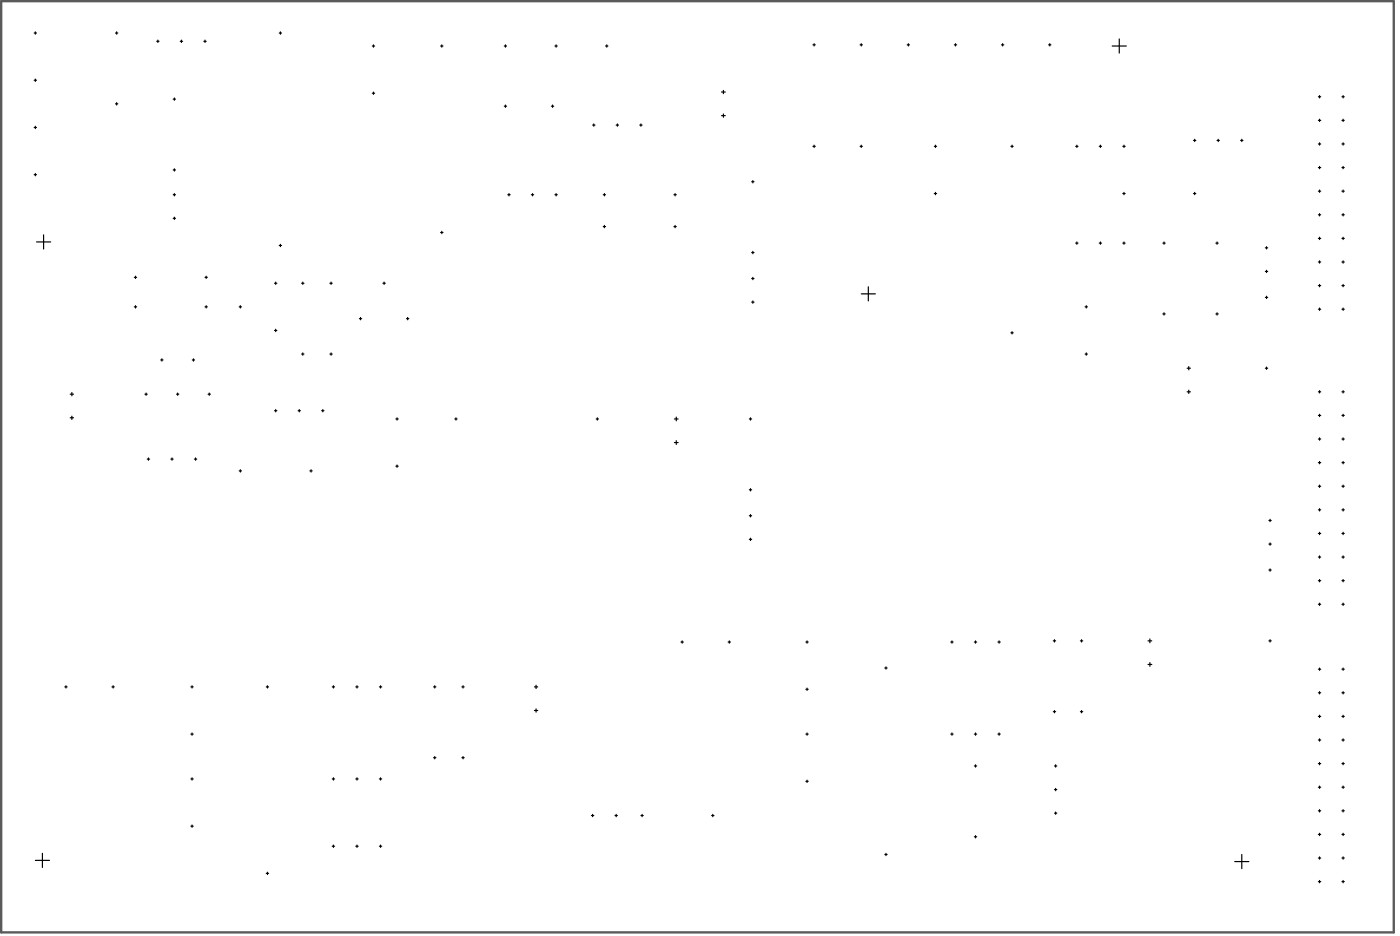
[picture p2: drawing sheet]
<svg xmlns="http://www.w3.org/2000/svg" width="501mm" height="335mm" viewBox="0 0 501 335" stroke-linecap="round" stroke-linejoin="round" font-family="sans-serif">
<path d="M.4 .4h498.3v333.1h-498.3z" fill="none" stroke="#5a5a5a" stroke-width=".84"/>
<g fill="none" stroke="#000" stroke-width=".42">
<path d="M12.2 11.8h.9M12.6 11.4v.8M41.3 11.8h.9M41.7 11.4v.8M56.1 14.8h.8M56.5 14.3v.9M64.5 14.8h.8M64.9 14.3v.9M72.9 14.8h.9M73.4 14.3v.9M99.9 11.8h.9M100.3 11.4v.8"/>
<path d="M133.2 16.5h.9M133.6 16v.9M157.7 16.5h.8M158.1 16v.9M180.4 16.5h.9M180.9 16v.9M198.6 16.5h.8M199 16v.9M216.7 16.5h.8M217.1 16v.9M290.9 16h.8M291.3 15.6v.9"/>
<path d="M307.7 16h.9M308.2 15.6v.9M324.6 16h.9M325 15.6v.9M341.5 16h.8M341.9 15.6v.9M358.3 16h.9M358.8 15.6v.9M375.2 16h.8M375.6 15.6v.9M398 16.5h5M400.5 13.9v5.1"/>
<path d="M12.2 28.7h.9M12.6 28.3v.8M41.3 37.1h.9M41.7 36.7v.9M62 35.5h.8M62.4 35v.9M133.2 33.3h.9M133.6 32.9v.9M180.4 38h.9M180.9 37.6v.8M197.3 38h.8M197.7 37.6v.8"/>
<path d="M258.2 32.9h1.3M258.8 32.3v1.2M471.7 34.6h.9M472.2 34.2v.8M480.2 34.6h.8M480.6 34.2v.8M12.2 45.6h.9M12.6 45.2v.8M212 44.7h.9M212.5 44.3v.9M220.5 44.7h.8M220.9 44.3v.9"/>
<path d="M228.9 44.7h.9M229.3 44.3v.9M258.2 41.4h1.3M258.8 40.8v1.2M290.9 52.3h.8M291.3 51.9v.9M307.7 52.3h.9M308.2 51.9v.9M334.3 52.3h.8M334.7 51.9v.9M361.7 52.3h.8M362.1 51.9v.9"/>
<path d="M384.9 52.3h.8M385.3 51.9v.9M393.3 52.3h.9M393.7 51.9v.9M401.8 52.3h.8M402.2 51.9v.9M427.1 50.2h.8M427.5 49.8v.9M435.5 50.2h.8M435.9 49.8v.9M443.9 50.2h.9M444.3 49.8v.9"/>
<path d="M471.7 43.1h.9M471.7 51.5h.9M471.7 59.9h.9M472.2 42.6v.9M472.2 51.1v.8M472.2 59.5v.9M480.2 43.1h.8M480.2 51.5h.8M480.2 59.9h.8M480.6 42.6v.9M480.6 51.1v.8M480.6 59.5v.9"/>
<path d="M12.2 62.5h.9M12.6 62v.9M62 69.6h.8M62 78.1h.8M62 60.8h.8M62.4 60.4v.8M62.4 69.2v.9M62.4 77.7v.8M181.7 69.6h.8M182.1 69.2v.9M190.1 69.6h.9M190.5 69.2v.9"/>
<path d="M198.6 69.6h.8M199 69.2v.9M215.8 69.6h.9M216.3 69.2v.9M241.1 69.6h.9M241.6 69.2v.9M269 65h.8M269.4 64.6v.8M334.3 69.2h.8M334.7 68.8v.8M401.8 69.2h.8M402.2 68.8v.8"/>
<path d="M427.1 69.2h.8M427.5 68.8v.8M471.7 68.4h.9M471.7 76.8h.9M472.2 68v.8M472.2 76.4v.8M480.2 68.4h.8M480.2 76.8h.8M480.6 68v.8M480.6 76.4v.8M13.1 86.5h5M15.6 84v5.1"/>
<path d="M48.1 99.2h.8M48.5 98.8v.8M73.4 99.2h.8M73.8 98.8v.8M99.9 87.8h.9M100.3 87.4v.8M157.7 83.2h.8M158.1 82.7v.9M215.8 81h.9M216.3 80.6v.9M241.1 81h.9M241.6 80.6v.9"/>
<path d="M269 99.6h.8M269 90.3h.8M269.4 89.9v.9M269.4 99.2v.8M384.9 87h.8M385.3 86.5v.9M393.3 87h.9M393.7 86.5v.9M401.8 87h.8M402.2 86.5v.9M416.1 87h.8M416.5 86.5v.9"/>
<path d="M435.1 87h.8M435.5 86.5v.9M452.8 97.1h.8M452.8 88.6h.8M453.2 88.2v.9M453.2 96.7v.8M471.7 85.3h.9M471.7 93.7h.9M472.2 84.8v.9M472.2 93.3v.8M480.2 85.3h.8M480.2 93.7h.8"/>
<path d="M480.6 84.8v.9M480.6 93.3v.8M48.1 109.8h.8M48.5 109.3v.9M73.4 109.8h.8M73.8 109.3v.9M85.6 109.8h.8M86 109.3v.9M98.2 101.3h.9M98.2 118.2h.9M98.6 100.9v.8M98.6 117.8v.8"/>
<path d="M107.9 101.3h.9M108.3 100.9v.8M118 101.3h.9M118.5 100.9v.8M128.6 114h.8M129 113.6v.8M137 101.3h.9M137.4 100.9v.8M145.4 114h.9M145.9 113.6v.8M269 108.1h.8M269.4 107.6v.9"/>
<path d="M308.2 105.1h5M310.7 102.6v5M361.7 119h.8M362.1 118.6v.9M388.3 109.8h.8M388.7 109.3v.9M416.1 112.3h.8M416.5 111.9v.8M435.1 112.3h.8M435.5 111.9v.8M452.8 106.4h.8M453.2 106v.8"/>
<path d="M471.7 102.2h.9M471.7 110.6h.9M472.2 101.7v.9M472.2 110.2v.8M480.2 102.2h.8M480.2 110.6h.8M480.6 101.7v.9M480.6 110.2v.8M57.5 128.7h.8M57.9 128.3v.9M68.8 128.7h.8M69.2 128.3v.9"/>
<path d="M107.9 126.6h.9M108.3 126.2v.9M118 126.6h.9M118.5 126.2v.9M388.3 126.6h.8M388.7 126.2v.9M424.8 131.7h1.2M425.4 131.1v1.2M425.4 139.6v1.1M452.8 131.7h.8M453.2 131.3v.8M472.2 139.7v.9"/>
<path d="M480.6 139.7v.9M25.1 141h1.2M25.1 149.4h1.2M25.7 140.4v1.2M25.7 148.8v1.2M51.9 141h.8M52.3 140.6v.8M63.2 141h.8M63.6 140.6v.8M74.4 141h.9M74.9 140.6v.8M98.2 146.9h.9"/>
<path d="M98.6 146.5v.8M106.7 146.9h.8M107.1 146.5v.8M115.1 146.9h.8M115.5 146.5v.8M141.6 149.9h.9M142.1 149.4v.9M162.7 149.9h.9M163.1 149.4v.9M213.3 149.9h.9M213.7 149.4v.9M241.3 149.9h1.4"/>
<path d="M241.3 158.3h1.4M242 149.2v1.3M242 157.6v1.4M268.1 149.9h.9M268.5 149.4v.9M424.8 140.1h1.2M471.7 140.1h.9M471.7 148.6h.9M471.7 157h.9M472.2 148.2v.8M472.2 156.6v.9M480.2 140.1h.8"/>
<path d="M480.2 148.6h.8M480.2 157h.8M480.6 148.2v.8M480.6 156.6v.9M52.7 164.2h.8M53.1 163.8v.8M61.1 164.2h.9M61.5 163.8v.8M69.6 164.2h.8M70 163.8v.8M85.6 168.4h.8M86 168v.9"/>
<path d="M110.9 168.4h.8M111.3 168v.9M141.6 166.7h.9M142.1 166.3v.9M268.1 175.2h.9M268.5 174.8v.8M471.7 165.5h.9M471.7 173.9h.9M472.2 165.1v.8M472.2 173.5v.8M480.2 165.5h.8M480.2 173.9h.8"/>
<path d="M480.6 165.1v.8M480.6 173.5v.8M268.1 184.5h.9M268.1 192.9h.9M268.5 184.1v.8M268.5 192.5v.8M454 194.6h.9M454 186.2h.9M454.5 185.7v.9M454.5 194.2v.8M471.7 182.4h.9M471.7 190.8h.9"/>
<path d="M471.7 199.2h.9M472.2 181.9v.9M472.2 190.4v.8M472.2 198.8v.9M480.2 182.4h.8M480.2 190.8h.8M480.2 199.2h.8M480.6 181.9v.9M480.6 190.4v.8M480.6 198.8v.9M454 203.9h.9M454.5 203.5v.8"/>
<path d="M471.7 207.7h.9M471.7 216.1h.9M472.2 207.3v.8M472.2 215.7v.9M480.2 207.7h.8M480.2 216.1h.8M480.6 207.3v.8M480.6 215.7v.9M243.7 229.6h.8M244.1 229.2v.9M260.5 229.6h.9M261 229.2v.9"/>
<path d="M288.4 229.6h.8M288.8 229.2v.9M316.6 238.9h.8M317 238.5v.9M340.2 229.6h.8M340.6 229.2v.9M348.6 229.6h.9M349.1 229.2v.9M357.1 229.6h.8M357.5 229.2v.9M376.9 229.2h.8M377.3 228.8v.8"/>
<path d="M386.6 229.2h.8M387 228.8v.8M410.8 229.2h1.3M410.8 237.7h1.3M411.5 228.5v1.4M411.5 237v1.3M454 229.2h.9M454.5 228.8v.8M471.7 239.4h.9M472.2 238.9v.9M480.2 239.4h.8M480.6 238.9v.9"/>
<path d="M23.2 245.7h.8M23.6 245.3v.8M40 245.7h.9M40.5 245.3v.8M68.3 245.7h.8M68.7 245.3v.8M95.3 245.7h.8M95.7 245.3v.8M118.9 245.7h.8M119.3 245.3v.8M127.3 245.7h.9M127.7 245.3v.8"/>
<path d="M135.7 245.7h.9M136.2 245.3v.8M155.1 245.7h.9M155.6 245.3v.8M165.3 245.7h.8M165.7 245.3v.8M191.2 245.7h1.2M191.2 254.1h1.2M191.8 245.1v1.2M191.8 253.5v1.2M288.4 246.5h.8M288.8 246.1v.9"/>
<path d="M376.9 254.6h.8M377.3 254.1v.9M386.6 254.6h.8M387 254.1v.9M471.7 256.2h.9M471.7 247.8h.9M472.2 247.4v.8M472.2 255.8v.9M480.2 256.2h.8M480.2 247.8h.8M480.6 247.4v.8M480.6 255.8v.9"/>
<path d="M68.3 262.6h.8M68.3 278.6h.8M68.7 262.1v.9M68.7 278.2v.8M118.9 278.6h.8M119.3 278.2v.8M127.3 278.6h.9M127.7 278.2v.8M135.7 278.6h.9M136.2 278.2v.8M155.1 271h.9M155.6 270.6v.8"/>
<path d="M165.3 271h.8M165.7 270.6v.8M288.4 279.5h.8M288.4 262.6h.8M288.8 262.1v.9M288.8 279v.9M340.2 262.6h.8M340.6 262.1v.9M348.6 262.6h.9M348.6 274h.9M349.1 262.1v.9M349.1 273.5v.9"/>
<path d="M357.1 262.6h.8M357.5 262.1v.9M377.3 274h.8M377.7 273.5v.9M471.7 264.7h.9M471.7 273.1h.9M472.2 264.3v.8M472.2 272.7v.8M480.2 264.7h.8M480.2 273.1h.8M480.6 264.3v.8M480.6 272.7v.8"/>
<path d="M68.3 295.5h.8M68.7 295.1v.8M211.6 291.7h.9M212 291.3v.8M220.1 291.7h.8M220.5 291.3v.8M229.3 291.7h.9M229.8 291.3v.8M254.6 291.7h.9M255 291.3v.8M348.6 299.3h.9M349.1 298.9v.8"/>
<path d="M377.3 290.9h.8M377.3 282.4h.8M377.7 282v.8M377.7 290.4v.9M471.7 290h.9M471.7 298.5h.9M471.7 281.6h.9M472.2 281.1v.9M472.2 289.6v.8M472.2 298v.9M480.2 290h.8M480.2 298.5h.8"/>
<path d="M480.2 281.6h.8M480.6 281.1v.9M480.6 289.6v.8M480.6 298v.9M12.6 307.7h5.1M15.2 305.2v5.1M95.3 312.4h.8M95.7 312v.8M118.9 302.7h.8M119.3 302.3v.8M127.3 302.7h.9M127.7 302.3v.8"/>
<path d="M135.7 302.7h.9M136.2 302.3v.8M316.6 305.6h.8M317 305.2v.9M441.8 308.2h5.1M444.3 305.6v5.1M471.7 315.3h.9M471.7 306.9h.9M472.2 306.5v.8M472.2 314.9v.9M480.2 315.3h.8M480.2 306.9h.8"/>
<path d="M480.6 306.5v.8M480.6 314.9v.9"/>
</g>
</svg>
